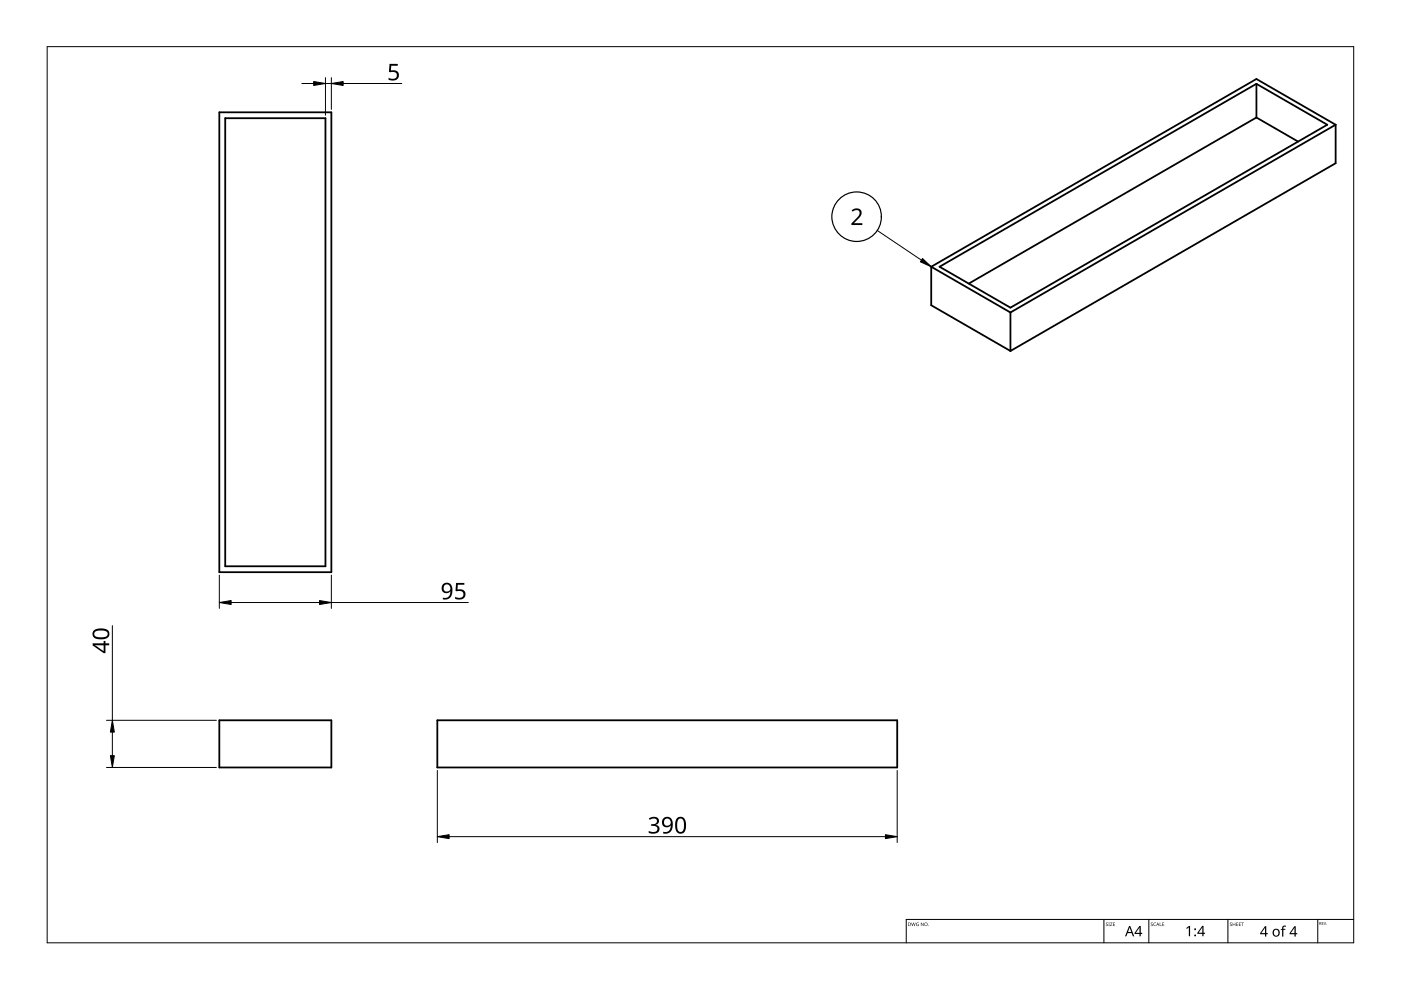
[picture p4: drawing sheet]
<svg xmlns="http://www.w3.org/2000/svg" width="297mm" height="210mm" viewBox="0 0 297 210" stroke-linecap="round" stroke-linejoin="round" font-family="sans-serif">
<g fill="none" stroke="#000" stroke-width=".38">
<path d="M266.4 17.8v7.1M46.5 23.8h23.8v97.5h-23.8zM47.8 25.1h21.2v95h-21.2zM266.4 24.9l-61 35.2M266.4 24.9l8.8 5.1M283.2 26.4l-16.8-9.6-69 39.8M283.2 26.4v8.2l-69 39.8M283.2 26.4l-69 39.9M197.4 56.6v8.1l16.8 9.7M197.4 56.6l16.8 9.7M199.2 56.6l67.2-38.8 15 8.6-67.2 38.8zM214.2 66.3v8.1"/>
<path d="M46.5 152.7h23.8v10h-23.8zM92.7 152.7h97.5v10h-97.5z"/>
</g>
<path d="M10 9.9h277v190h-277z" fill="none" stroke="#000" stroke-width=".21"/>
<path d="M234 194.9v5M243.6 194.9v5M260.3 194.9v5M279.4 194.9v5M287 194.9h-94.9v5" fill="none" stroke="#000" stroke-width=".21"/>
<g fill="#000">
<path d="M193.2 195.6l.2 .6 .2-.6 .3 .6 .2-.6-.2 .7-.2-.6-.3 .6zM194.3 195.7l.5-.1-.4 .1-.1 .3 .3 .3h.1v-.3h-.1h.2v.3l-.5-.1zM195.2 195.6l.5 .6 .1-.6v.7l-.5-.6-.1 .6zM234.5 195.7l.4-.1-.3 .1 .2 .3a.23 .23 0 0 1 0 .3 .23 .23 0 0 1-.3-.1 .18 .18 0 0 0 .2 .1 .18 .18 0 0 0 0-.3l-.2-.1zM235 195.6h.3v.7h-.3zM235.4 195.6h.4l-.3 .7h.4h-.6l.4-.6zM236 195.6h.4l-.3 .1v.2h.3l-.3 .1v.3h.3h-.4zM244 195.7l.4-.1-.3 .1 .2 .3a.23 .23 0 0 1 0 .3 .23 .23 0 0 1-.3-.1 .18 .18 0 0 0 .2 .1 .18 .18 0 0 0 .1-.3l-.3-.1zM244.6 195.7l.5-.1-.2 .1a.3 .3 0 0 0-.2 .4 .3 .3 0 0 0 .4 .1l-.5 .1zM245.9 195.6l.1 .7h.3h-.4zM246.4 195.6h.4l-.3 .1v.2h.3l-.3 .1v.3h.3h-.4zM251.5 196.8l.6-.5h.2v2.2h-.2v-1.9l-.5 .4z"/>
<path d="M260.8 195.7l.4-.1-.3 .1 .2 .3a.23 .23 0 0 1 0 .3 .23 .23 0 0 1-.4-.1 .18 .18 0 0 0 .3 .1 .18 .18 0 0 0 0-.3l-.2-.1zM261.4 195.6v.3h.4l.1-.3v.7l-.1-.3h-.4v.3zM262.1 195.6h.4l-.3 .1v.2h.3l-.3 .1v.3h.3h-.4zM262.7 195.6h.4l-.3 .1v.2h.3l-.3 .1v.3h.3h-.4zM263.2 195.6h.5l-.2 .1v.6l-.1-.6zM272 196.4l.7-.1-.1 .2h-.4l-.1 .2v.2h.4v.2h-.4v1.5h-.3v-1.5h-.3l.3-.2zM280.3 195.5h.3l-.3 .1v.2h.3h-.3v.2l.3 .1h-.3zM280.6 195.5l.3 .5 .3-.5-.3 .6z"/>
<path d="M192.5 195.6l.6 .2-.1 .5h-.5zM192.6 195.7v.6l.3-.1 .1-.4z"/>
<path d="M195.9 196a.4 .4 0 0 1 .8 0 .4 .4 0 0 1-.8 0zM196.1 196a.27 .27 0 0 0 .5 0 .27 .27 0 0 0-.5 0z"/>
<path d="M239.4 196.3h.2l.9 2.2h-.3l-.3-.7h-.8l-.3 .7h-.3zM239.5 196.6l-.3 1h.7z"/>
<path d="M241.6 196.3h.3v1.5h.3v.2h-.3v.5h-.3v-.5h-1.1v-.2zM241.6 196.6l-.8 1.2h.8z"/>
<path d="M245.4 195.6l.4 .7-.2-.2h-.3l-.2 .2zM245.5 195.7l-.2 .3h.3z"/>
<path d="M254.9 196.3h.3v1.5h.3v.2h-.3v.5h-.3v-.5h-1v-.2zM254.9 196.6l-.8 1.2h.8z"/>
<path d="M268.2 196.4h.3v1.4h.3v.3h-.3v.5h-.3v-.5h-1v-.2zM268.2 196.7l-.8 1.1h.8z"/>
<path d="M270 197.1a.81 .81 0 0 1 1.2 .1 .81 .81 0 0 1-.2 1.2 .81 .81 0 0 1-1.1-.3l-.1-.5zM270.3 197.2a.6 .6 0 0 0-.2 .9 .6 .6 0 0 0 .8 .1l.1-.3a.53 .53 0 0 0-.1-.6 .53 .53 0 0 0-.6-.1z"/>
<path d="M274.4 196.4h.3v1.4h.3v.3h-.3v.5h-.2v-.5h-1.1v-.2zM274.5 196.7l-.8 1.1h.8z"/>
<path d="M279.7 195.5h.2a.17 .17 0 0 1 .2 .1 .17 .17 0 0 1-.1 .2l.2 .3-.4-.2-.1 .2zM279.8 195.6v.2h.2v-.2z"/>
<circle cx="196.9" cy="196.3" r=".07"/>
<circle cx="253.4" cy="198.3" r=".2"/>
<circle cx="253.4" cy="197" r=".2"/>
<circle cx="281.3" cy="196.1" r=".06"/>
</g>
<g fill="none" stroke="#000" stroke-width=".21">
<path d="M64 17.7h2.5M69 16.5v7.9M69 17.7h16.2M70.3 16.5v6.7M23.8 132.6v20.1M46.5 121.9v7.1M49 127.7h18.8M70.3 121.9v7.1M99.3 127.7h-29M23.8 155.2v5M45.9 152.7h-23.3M45.9 162.7h-23.3"/>
<path d="M92.7 163.3v15.3M95.2 177.4h92.5M190.2 163.3v15.3"/>
</g>
<path d="M66.5 17.3l2.5 .4-2.5 .4zM70.3 17.7l2.5-.4v.8zM46.5 127.7l2.5-.4v.9zM67.8 127.3l2.5 .4-2.5 .5zM23.8 152.7l.4 2.5h-.8zM23.4 160.2h.8l-.4 2.5zM92.7 177.4l2.5-.4v.8zM187.7 177l2.5 .4-2.5 .4z" fill="#000" stroke="#000" stroke-width=".21"/>
<g fill="#000">
<path d="M82.6 13.5h1.7v.4h-1.3l-.1 1h.5a1.13 1.13 0 0 1 1.2 1.3 1.13 1.13 0 0 1-1.6 .9l-.6-.2v-.4a1.03 1.03 0 0 0 1 .3 1.03 1.03 0 0 0 .7-.8 .93 .93 0 0 0-1.4-.7l-.2-.1zM180.6 44.6a1.16 1.16 0 0 1 1.3-.4 1.16 1.16 0 0 1 .8 1.1l-.3 .7-1.3 1.3h1.7v.4h-2.3v-.3l1.1-1.2a.98 .98 0 0 0 .3-1.6h-.5l-.6 .3zM96.7 123.6h1.8v.4h-1.4l-.1 1a1.17 1.17 0 0 1 1.7 1 1.17 1.17 0 0 1-1.6 1.1l-.6-.2v-.4a1.03 1.03 0 0 0 1.8-.5 .93 .93 0 0 0-1.5-.6l-.2-.2zM137.6 173.5a1.25 1.25 0 0 1 1.2-.4 1.25 1.25 0 0 1 .9 .9 .85 .85 0 0 1-.7 .9 .93 .93 0 0 1 .9 1 .93 .93 0 0 1-1.1 .8l-1.3-.1v-.4a1.24 1.24 0 0 0 1.9-.3 .71 .71 0 0 0-1-.8h-.3v-.4a.81 .81 0 0 0 .8 0 .81 .81 0 0 0 .3-.8 1.02 1.02 0 0 0-1.4-.1z"/>
<path d="M19.9 133.7a2.63 2.63 0 0 1 3.2 .2 1.22 1.22 0 0 1-.2 1.3 1.22 1.22 0 0 1-1.3 .4 1.53 1.53 0 0 1-2-1.1zM20.2 134a.75 .75 0 0 0-.1 .9 .75 .75 0 0 0 1 .2h1a.69 .69 0 0 0 .7-.7 .69 .69 0 0 0-.8-.7h-1.2z"/>
<path d="M19.6 136.4h2.4v-.5h.4v.5h.7v.4h-.7v1.7h-.4l-2.4-1.7zM20.1 136.8l1.9 1.3v-1.3z"/>
<path d="M93.9 123.9a1.28 1.28 0 0 1 1.6-.1 1.28 1.28 0 0 1 .4 1.5 1.58 1.58 0 0 1-2 1.8v-.4a1.16 1.16 0 0 0 1.2-.2 1.16 1.16 0 0 0 .4-1.1 1.08 1.08 0 0 1-1.6 .1 1.08 1.08 0 0 1 0-1.6zM94 124.7a.76 .76 0 0 0 1.5 0 .76 .76 0 0 0-1.5 0z"/>
<path d="M140.7 173.5a1.22 1.22 0 0 1 1.4-.1 1.22 1.22 0 0 1 .5 1.3 1.64 1.64 0 0 1-2 2v-.3a1.16 1.16 0 0 0 1.2-.2 1.16 1.16 0 0 0 .4-1.2 1.08 1.08 0 0 1-1.6 .1 1.08 1.08 0 0 1 .1-1.6zM140.7 174.3a.76 .76 0 0 0 1.5 0 .76 .76 0 0 0-1.5 0z"/>
<path d="M143.6 173.4a1.16 1.16 0 0 1 1.3-.1 1.16 1.16 0 0 1 .5 1.3l.1 .4a1.34 1.34 0 0 1-1.5 1.7 2.23 2.23 0 0 1-.6-3zM143.8 173.7a2.16 2.16 0 0 0 .3 2.7 .82 .82 0 0 0 .9-1.1 1.35 1.35 0 0 0-.7-1.8z"/>
</g>
<circle cx="181.6" cy="45.9" r="5.2" fill="none" stroke="#000" stroke-width=".25"/>
<path d="M195.6 54.8l1.8 1.8-2.3-1.1z" fill="#000" stroke="#000" stroke-width=".21"/>
<path d="M186 48.9l11.4 7.7" fill="none" stroke="#000" stroke-width=".21"/>
</svg>
